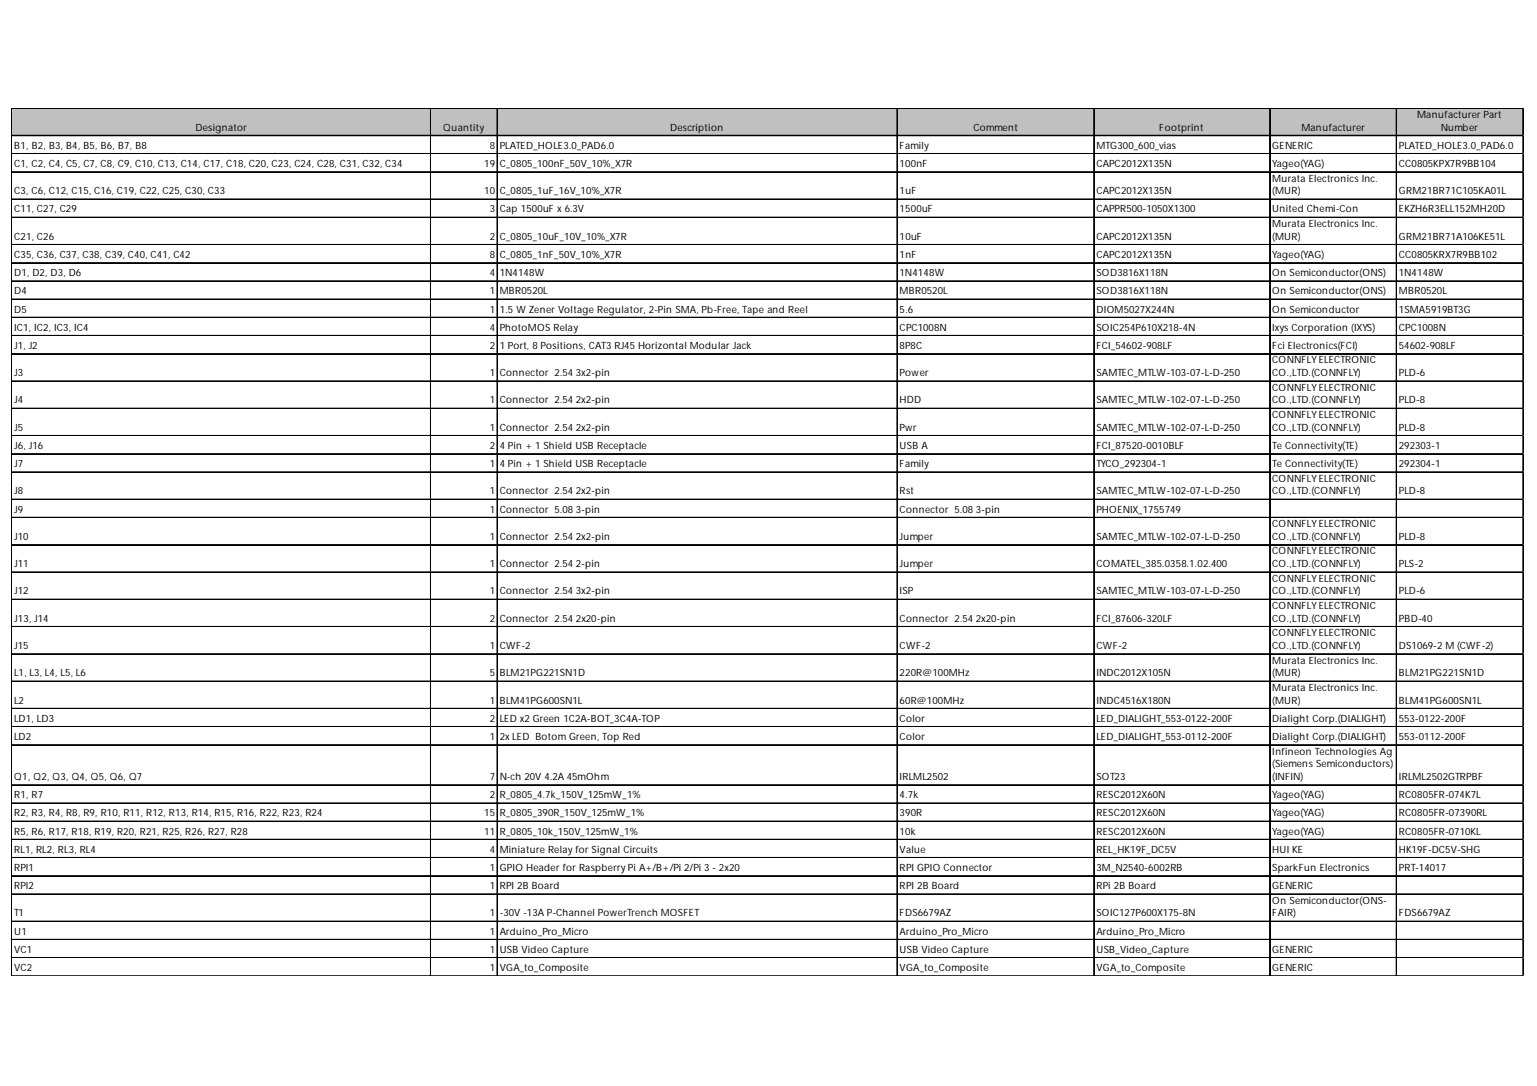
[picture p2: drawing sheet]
<svg xmlns="http://www.w3.org/2000/svg" width="297mm" height="210mm" viewBox="0 0 297 210" stroke-linecap="round" stroke-linejoin="round" font-family="sans-serif">
<defs><g id="words">
<g font-size="1.9">
<text x="273.9" y="22.8">ManufacturerPart</text>
<text x="2.7" y="28.8">B1, B2, B3, B4, B5, B6, B7, B8</text>
<text x="37.8" y="25.2">Designator</text>
<text x="85.7" y="25.2">Quantity</text>
<text x="94.6" y="28.8">8</text>
<text x="96.6" y="28.8">PLATED_HOLE3.0_PAD6.0</text>
<text x="129.5" y="25.2">Description</text>
<text x="173.9" y="28.8">Family</text>
<text x="188.1" y="25.2">Comment</text>
<text x="211.9" y="28.8">MTG300_600_vias</text>
<text x="224" y="25.2">Footprint</text>
<text x="245.9" y="28.8">GENERIC</text>
<text x="251.5" y="25.2">Manufacturer</text>
<text x="270.4" y="28.8">PLATED_HOLE3.0_PAD6.0</text>
<text x="278.5" y="25.2">Number</text>
<text x="2.7" y="32.3">C1, C2, C4, C5, C7, C8, C9, C10, C13, C14, C17, C18, C20, C23, C24, C28, C31, C32, C34</text>
<text x="93.6" y="32.3">19</text>
<text x="96.6" y="32.3">C_0805_100nF_50V_10%_X7R</text>
<text x="173.9" y="32.3">100nF</text>
<text x="211.9" y="32.3">CAPC2012X135N</text>
<text x="245.9" y="32.3">Yageo(YAG)</text>
<text x="245.9" y="35.1">Murata ElectronicsInc.</text>
<text x="270.4" y="32.3">CC0805KPX7R9BB104</text>
<text x="2.7" y="37.6">C3, C6, C12, C15, C16, C19, C22, C25, C30, C33</text>
<text x="2.7" y="41.1">C11, C27, C29</text>
<text x="93.6" y="37.6">10</text>
<text x="94.6" y="41.1">3</text>
<text x="96.6" y="37.6">C_0805_1uF_16V_10%_X7R</text>
<text x="96.6" y="41.1">Cap 1500uF x 6.3V</text>
<text x="173.9" y="37.6">1uF</text>
<text x="173.9" y="41.1">1500uF</text>
<text x="211.9" y="37.6">CAPC2012X135N</text>
<text x="211.9" y="41.1">CAPPR500-1050X1300</text>
<text x="245.9" y="37.6">(MUR)</text>
<text x="245.9" y="41.1">United Chemi-Con</text>
<text x="270.4" y="37.6">GRM21BR71C105KA01L</text>
<text x="270.4" y="41.1">EKZH6R3ELL152MH20D</text>
<text x="2.7" y="46.3">C21, C26</text>
<text x="94.6" y="46.3">2</text>
<text x="96.6" y="46.3">C_0805_10uF_10V_10%_X7R</text>
<text x="173.9" y="46.3">10uF</text>
<text x="211.9" y="46.3">CAPC2012X135N</text>
<text x="245.9" y="43.9">Murata ElectronicsInc.</text>
<text x="245.9" y="46.3">(MUR)</text>
<text x="270.4" y="46.3">GRM21BR71A106KE51L</text>
<text x="2.7" y="49.9">C35, C36, C37, C38, C39, C40, C41, C42</text>
<text x="2.7" y="53.4">D1, D2, D3, D6</text>
<text x="94.6" y="49.9">8</text>
<text x="94.6" y="53.4">4</text>
<text x="96.6" y="49.9">C_0805_1nF_50V_10%_X7R</text>
<text x="96.6" y="53.4">1N4148W</text>
<text x="173.9" y="49.9">1nF</text>
<text x="173.9" y="53.4">1N4148W</text>
<text x="211.9" y="49.9">CAPC2012X135N</text>
<text x="211.9" y="53.4">SOD3816X118N</text>
<text x="245.9" y="49.9">Yageo(YAG)</text>
<text x="245.9" y="53.4">On Semiconductor(ONS)</text>
<text x="270.4" y="49.9">CC0805KRX7R9BB102</text>
<text x="270.4" y="53.4">1N4148W</text>
<text x="2.7" y="56.9">D4</text>
<text x="94.6" y="56.9">1</text>
<text x="96.6" y="56.9">MBR0520L</text>
<text x="173.9" y="56.9">MBR0520L</text>
<text x="211.9" y="56.9">SOD3816X118N</text>
<text x="245.9" y="56.9">On Semiconductor(ONS)</text>
<text x="270.4" y="56.9">MBR0520L</text>
<text x="2.7" y="60.4">D5</text>
<text x="2.7" y="63.9">IC1, IC2, IC3, IC4</text>
<text x="94.6" y="60.4">1</text>
<text x="94.6" y="63.9">4</text>
<text x="96.6" y="60.4">1.5 WZenerVoltage Regulator, 2-Pin SMA, Pb-Free, Tape and Reel</text>
<text x="96.6" y="63.9">PhotoMOS Relay</text>
<text x="173.9" y="60.4">5.6</text>
<text x="173.9" y="63.9">CPC1008N</text>
<text x="211.9" y="60.4">DIOM5027X244N</text>
<text x="211.9" y="63.9">SOIC254P610X218-4N</text>
<text x="245.9" y="60.4">On Semiconductor</text>
<text x="245.9" y="63.9">IxysCorporation (IXYS)</text>
<text x="270.4" y="60.4">1SMA5919BT3G</text>
<text x="270.4" y="63.9">CPC1008N</text>
<text x="2.7" y="67.4">J1, J2</text>
<text x="94.6" y="67.4">2</text>
<text x="96.6" y="67.4">1 Port, 8 Positions, CAT3 RJ45 Horizontal Modular Jack</text>
<text x="173.9" y="67.4">8P8C</text>
<text x="211.9" y="67.4">FCI_54602-908LF</text>
<text x="245.9" y="67.4">Fci Electronics(FCI)</text>
<text x="245.9" y="70.2">CONNFLYELECTRONIC</text>
<text x="270.4" y="67.4">54602-908LF</text>
<text x="2.7" y="72.7">J3</text>
<text x="2.7" y="78">J4</text>
<text x="94.6" y="72.7">1</text>
<text x="94.6" y="78">1</text>
<text x="96.6" y="72.7">Connector 2.54 3x2-pin</text>
<text x="96.6" y="78">Connector 2.54 2x2-pin</text>
<text x="173.9" y="72.7">Power</text>
<text x="173.9" y="78">HDD</text>
<text x="211.9" y="72.7">SAMTEC_MTLW-103-07-L-D-250</text>
<text x="211.9" y="78">SAMTEC_MTLW-102-07-L-D-250</text>
<text x="245.9" y="72.7">CO.,LTD.(CONNFLY)</text>
<text x="245.9" y="75.5">CONNFLYELECTRONIC</text>
<text x="245.9" y="78">CO.,LTD.(CONNFLY)</text>
<text x="270.4" y="72.7">PLD-6</text>
<text x="270.4" y="78">PLD-8</text>
<text x="2.7" y="83.3">J5</text>
<text x="94.6" y="83.3">1</text>
<text x="96.6" y="83.3">Connector 2.54 2x2-pin</text>
<text x="173.9" y="83.3">Pwr</text>
<text x="211.9" y="83.3">SAMTEC_MTLW-102-07-L-D-250</text>
<text x="245.9" y="80.8">CONNFLYELECTRONIC</text>
<text x="245.9" y="83.3">CO.,LTD.(CONNFLY)</text>
<text x="270.4" y="83.3">PLD-8</text>
<text x="2.7" y="86.8">J6, J16</text>
<text x="94.6" y="86.8">2</text>
<text x="96.6" y="86.8">4 Pin + 1 Shield USB Receptacle</text>
<text x="173.9" y="86.8">USB A</text>
<text x="211.9" y="86.8">FCI_87520-0010BLF</text>
<text x="245.9" y="86.8">Te Connectivity(TE)</text>
<text x="270.4" y="86.8">292303-1</text>
<text x="2.7" y="90.3">J7</text>
<text x="2.7" y="95.6">J8</text>
<text x="94.6" y="90.3">1</text>
<text x="94.6" y="95.6">1</text>
<text x="96.6" y="90.3">4 Pin + 1 Shield USB Receptacle</text>
<text x="96.6" y="95.6">Connector 2.54 2x2-pin</text>
<text x="173.9" y="90.3">Family</text>
<text x="173.9" y="95.6">Rst</text>
<text x="211.9" y="90.3">TYCO_292304-1</text>
<text x="211.9" y="95.6">SAMTEC_MTLW-102-07-L-D-250</text>
<text x="245.9" y="90.3">Te Connectivity(TE)</text>
<text x="245.9" y="93.1">CONNFLYELECTRONIC</text>
<text x="245.9" y="95.6">CO.,LTD.(CONNFLY)</text>
<text x="270.4" y="90.3">292304-1</text>
<text x="270.4" y="95.6">PLD-8</text>
<text x="2.7" y="99.1">J9</text>
<text x="94.6" y="99.1">1</text>
<text x="96.6" y="99.1">Connector 5.08 3-pin</text>
<text x="173.9" y="99.1">Connector 5.08 3-pin</text>
<text x="211.9" y="99.1">PHOENIX_1755749</text>
<text x="245.9" y="101.9">CONNFLYELECTRONIC</text>
<text x="2.7" y="104.4">J10</text>
<text x="94.6" y="104.4">1</text>
<text x="96.6" y="104.4">Connector 2.54 2x2-pin</text>
<text x="173.9" y="104.4">Jumper</text>
<text x="211.9" y="104.4">SAMTEC_MTLW-102-07-L-D-250</text>
<text x="245.9" y="104.4">CO.,LTD.(CONNFLY)</text>
<text x="245.9" y="107.2">CONNFLYELECTRONIC</text>
<text x="270.4" y="104.4">PLD-8</text>
<text x="2.7" y="109.6">J11</text>
<text x="94.6" y="109.6">1</text>
<text x="96.6" y="109.6">Connector 2.54 2-pin</text>
<text x="173.9" y="109.6">Jumper</text>
<text x="211.9" y="109.6">COMATEL_385.0358.1.02.400</text>
<text x="245.9" y="109.6">CO.,LTD.(CONNFLY)</text>
<text x="245.9" y="112.4">CONNFLYELECTRONIC</text>
<text x="270.4" y="109.6">PLS-2</text>
<text x="2.7" y="114.9">J12</text>
<text x="94.6" y="114.9">1</text>
<text x="96.6" y="114.9">Connector 2.54 3x2-pin</text>
<text x="173.9" y="114.9">ISP</text>
<text x="211.9" y="114.9">SAMTEC_MTLW-103-07-L-D-250</text>
<text x="245.9" y="114.9">CO.,LTD.(CONNFLY)</text>
<text x="245.9" y="117.7">CONNFLYELECTRONIC</text>
<text x="270.4" y="114.9">PLD-6</text>
<text x="2.7" y="120.2">J13, J14</text>
<text x="2.7" y="125.4">J15</text>
<text x="94.6" y="120.2">2</text>
<text x="94.6" y="125.4">1</text>
<text x="96.6" y="120.2">Connector 2.54 2x20-pin</text>
<text x="96.6" y="125.4">CWF-2</text>
<text x="173.9" y="120.2">Connector 2.54 2x20-pin</text>
<text x="173.9" y="125.4">CWF-2</text>
<text x="211.9" y="120.2">FCI_87606-320LF</text>
<text x="211.9" y="125.4">CWF-2</text>
<text x="245.9" y="120.2">CO.,LTD.(CONNFLY)</text>
<text x="245.9" y="123">CONNFLYELECTRONIC</text>
<text x="245.9" y="125.4">CO.,LTD.(CONNFLY)</text>
<text x="270.4" y="120.2">PBD-40</text>
<text x="270.4" y="125.4">DS1069-2 M(CWF-2)</text>
<text x="2.7" y="130.7">L1, L3, L4, L5, L6</text>
<text x="94.6" y="130.7">5</text>
<text x="96.6" y="130.7">BLM21PG221SN1D</text>
<text x="173.9" y="130.7">220R@100MHz</text>
<text x="211.9" y="130.7">INDC2012X105N</text>
<text x="245.9" y="128.3">Murata ElectronicsInc.</text>
<text x="245.9" y="130.7">(MUR)</text>
<text x="270.4" y="130.7">BLM21PG221SN1D</text>
<text x="2.7" y="136">L2</text>
<text x="94.6" y="136">1</text>
<text x="96.6" y="136">BLM41PG600SN1L</text>
<text x="173.9" y="136">60R@100MHz</text>
<text x="211.9" y="136">INDC4516X180N</text>
<text x="245.9" y="133.5">Murata ElectronicsInc.</text>
<text x="245.9" y="136">(MUR)</text>
<text x="270.4" y="136">BLM41PG600SN1L</text>
<text x="2.7" y="139.5">LD1, LD3</text>
<text x="2.7" y="143">LD2</text>
<text x="94.6" y="139.5">2</text>
<text x="94.6" y="143">1</text>
<text x="96.6" y="139.5">LED x2 Green 1C2A-BOT_3C4A-TOP</text>
<text x="96.6" y="143">2x LED BotomGreen, Top Red</text>
<text x="173.9" y="139.5">Color</text>
<text x="173.9" y="143">Color</text>
<text x="211.9" y="139.5">LED_DIALIGHT_553-0122-200F</text>
<text x="211.9" y="143">LED_DIALIGHT_553-0112-200F</text>
<text x="245.9" y="139.5">Dialight Corp.(DIALIGHT)</text>
<text x="245.9" y="143">Dialight Corp.(DIALIGHT)</text>
<text x="270.4" y="139.5">553-0122-200F</text>
<text x="270.4" y="143">553-0112-200F</text>
<text x="245.9" y="145.8">Infineon TechnologiesAg</text>
<text x="245.9" y="148.3">(SiemensSemiconductors)</text>
<text x="2.7" y="150.8">Q1, Q2, Q3, Q4, Q5, Q6, Q7</text>
<text x="2.7" y="154.3">R1, R7</text>
<text x="94.6" y="150.8">7</text>
<text x="94.6" y="154.3">2</text>
<text x="96.6" y="150.8">N-ch 20V 4.2A 45mOhm</text>
<text x="96.6" y="154.3">R_0805_4.7k_150V_125mW_1%</text>
<text x="173.9" y="150.8">IRLML2502</text>
<text x="173.9" y="154.3">4.7k</text>
<text x="211.9" y="150.8">SOT23</text>
<text x="211.9" y="154.3">RESC2012X60N</text>
<text x="245.9" y="150.8">(INFIN)</text>
<text x="245.9" y="154.3">Yageo(YAG)</text>
<text x="270.4" y="150.8">IRLML2502GTRPBF</text>
<text x="270.4" y="154.3">RC0805FR-074K7L</text>
<text x="2.7" y="157.8">R2, R3, R4, R8, R9, R10, R11, R12, R13, R14, R15, R16, R22, R23, R24</text>
<text x="2.7" y="161.3">R5, R6, R17, R18, R19, R20, R21, R25, R26, R27, R28</text>
<text x="93.6" y="157.8">15</text>
<text x="93.6" y="161.3">11</text>
<text x="96.6" y="157.8">R_0805_390R_150V_125mW_1%</text>
<text x="96.6" y="161.3">R_0805_10k_150V_125mW_1%</text>
<text x="173.9" y="157.8">390R</text>
<text x="173.9" y="161.3">10k</text>
<text x="211.9" y="157.8">RESC2012X60N</text>
<text x="211.9" y="161.3">RESC2012X60N</text>
<text x="245.9" y="157.8">Yageo(YAG)</text>
<text x="245.9" y="161.3">Yageo(YAG)</text>
<text x="270.4" y="157.8">RC0805FR-07390RL</text>
<text x="270.4" y="161.3">RC0805FR-0710KL</text>
<text x="2.7" y="164.8">RL1, RL2, RL3, RL4</text>
<text x="94.6" y="164.8">4</text>
<text x="96.6" y="164.8">Miniature RelayforSignal Circuits</text>
<text x="173.9" y="164.8">Value</text>
<text x="211.9" y="164.8">REL_HK19F_DC5V</text>
<text x="245.9" y="164.8">HUI KE</text>
<text x="270.4" y="164.8">HK19F-DC5V-SHG</text>
<text x="2.7" y="168.3">RPI1</text>
<text x="2.7" y="171.9">RPI2</text>
<text x="94.6" y="168.3">1</text>
<text x="94.6" y="171.9">1</text>
<text x="96.6" y="168.3">GPIO Header for RaspberryPi A+/B+/Pi 2/Pi 3 - 2x20</text>
<text x="96.6" y="171.9">RPI 2B Board</text>
<text x="173.9" y="168.3">RPI GPIO Connector</text>
<text x="173.9" y="171.9">RPI 2B Board</text>
<text x="211.9" y="168.3">3M_N2540-6002RB</text>
<text x="211.9" y="171.9">RPi 2B Board</text>
<text x="245.9" y="168.3">SparkFun Electronics</text>
<text x="245.9" y="171.9">GENERIC</text>
<text x="270.4" y="168.3">PRT-14017</text>
<text x="2.7" y="177.1">T1</text>
<text x="94.6" y="177.1">1</text>
<text x="96.6" y="177.1">-30V -13A P-Channel PowerTrench MOSFET</text>
<text x="173.9" y="177.1">FDS6679AZ</text>
<text x="211.9" y="177.1">SOIC127P600X175-8N</text>
<text x="245.9" y="174.7">On Semiconductor(ONS-</text>
<text x="245.9" y="177.1">FAIR)</text>
<text x="270.4" y="177.1">FDS6679AZ</text>
<text x="2.7" y="180.6">U1</text>
<text x="2.7" y="184.2">VC1</text>
<text x="94.6" y="180.6">1</text>
<text x="94.6" y="184.2">1</text>
<text x="96.6" y="180.6">Arduino_Pro_Micro</text>
<text x="96.6" y="184.2">USB Video Capture</text>
<text x="173.9" y="180.6">Arduino_Pro_Micro</text>
<text x="173.9" y="184.2">USB Video Capture</text>
<text x="211.9" y="180.6">Arduino_Pro_Micro</text>
<text x="211.9" y="184.2">USB_Video_Capture</text>
<text x="245.9" y="184.2">GENERIC</text>
<text x="2.7" y="187.7">VC2</text>
<text x="94.6" y="187.7">1</text>
<text x="96.6" y="187.7">VGA_to_Composite</text>
<text x="173.9" y="187.7">VGA_to_Composite</text>
<text x="211.9" y="187.7">VGA_to_Composite</text>
<text x="245.9" y="187.7">GENERIC</text>
</g>
</g></defs>
<path d="M2.3 21h292.2v5.3h-292.2z" fill="#c0c0c0"/>
<g fill="none" stroke="#000" stroke-width=".19">
<path d="M2.2 20.9v167.8M2.3 20.9v167.8M2.4 20.9h292.1M2.4 21h292.1M2.4 26.1h292.1M2.4 26.2h292.1M2.4 29.7h292.1M2.4 29.8h292.1M2.4 33.2h292.1M2.4 33.3h292.1M2.4 38.5h292.1M83.2 21.1v167.6"/>
<path d="M83.3 21.1v167.6M96 21.1v167.6M96.1 21.1v167.6M173.3 21.1v167.6M173.4 21.1v167.6M211.4 21.1v167.6M211.5 21.1v167.6M245.4 21.1v167.6M269.8 21.1v167.6M269.9 21.1v167.6M294.3 21.1v167.6M294.4 21.1v167.6"/>
<path d="M2.4 42h292.1M2.4 42.1h292.1M2.4 47.2h292.1M2.4 47.3h292.1M2.4 50.8h292.1M2.4 54.3h292.1M2.4 54.4h292.1M2.4 57.8h292.1M2.4 57.9h292.1M2.4 61.3h292.1M2.4 61.4h292.1M2.4 64.8h292.1"/>
<path d="M2.4 64.9h292.1M2.4 68.3h292.1M2.4 68.4h292.1M2.4 73.6h292.1M2.4 73.7h292.1M2.4 78.9h292.1M2.4 79h292.1M2.4 84.2h292.1M2.4 87.7h292.1M2.4 87.8h292.1M2.4 91.2h292.1M2.4 91.3h292.1"/>
<path d="M2.4 96.5h292.1M2.4 96.6h292.1M2.4 100h292.1M2.4 100.1h292.1M2.4 105.3h292.1M2.4 110.5h292.1M2.4 110.6h292.1M2.4 115.8h292.1M2.4 115.9h292.1M2.4 121.1h292.1M2.4 121.2h292.1M2.4 126.4h292.1"/>
<path d="M2.4 131.6h292.1M2.4 131.7h292.1M2.4 136.9h292.1M2.4 137h292.1M2.4 140.4h292.1M2.4 140.5h292.1M2.4 143.9h292.1M2.4 144h292.1M2.4 151.7h292.1M2.4 151.8h292.1M2.4 155.2h292.1M2.4 155.3h292.1"/>
<path d="M2.4 158.7h292.1M2.4 158.8h292.1M2.4 162.2h292.1M2.4 162.3h292.1M2.4 165.7h292.1M2.4 165.8h292.1M2.4 169.2h292.1M2.4 169.3h292.1M2.4 172.8h292.1M2.4 178h292.1M2.4 178.1h292.1M2.4 181.6h292.1"/>
<path d="M2.4 185.1h292.1M2.4 185.2h292.1M2.4 188.6h292.1"/>
</g>
<path d="M294.5 20.9h.1" fill="none" stroke="#d0d7e5" stroke-width=".19"/>
<path d="M294.5 20.9v.2z" fill="#d0d7e5"/>
<path d="M294.5 26.1h.1" fill="none" stroke="#d0d7e5" stroke-width=".19"/>
<path d="M294.5 26.1v.2z" fill="#d0d7e5"/>
<path d="M294.5 29.7h.1" fill="none" stroke="#d0d7e5" stroke-width=".19"/>
<path d="M294.5 29.7v.1z" fill="#d0d7e5"/>
<path d="M294.5 33.2h.1" fill="none" stroke="#d0d7e5" stroke-width=".19"/>
<path d="M294.5 33.2v.2z" fill="#d0d7e5"/>
<path d="M294.5 38.5h.1" fill="none" stroke="#d0d7e5" stroke-width=".19"/>
<path d="M294.5 38.5v.1z" fill="#d0d7e5"/>
<path d="M294.5 42h.1" fill="none" stroke="#d0d7e5" stroke-width=".19"/>
<path d="M294.5 42v.1z" fill="#d0d7e5"/>
<path d="M294.5 47.2h.1" fill="none" stroke="#d0d7e5" stroke-width=".19"/>
<path d="M294.5 47.2v.2z" fill="#d0d7e5"/>
<path d="M294.5 50.8h.1" fill="none" stroke="#d0d7e5" stroke-width=".19"/>
<path d="M294.5 50.8v.1z" fill="#d0d7e5"/>
<path d="M294.5 54.3h.1" fill="none" stroke="#d0d7e5" stroke-width=".19"/>
<path d="M294.5 54.3v.2z" fill="#d0d7e5"/>
<path d="M294.5 57.8h.1" fill="none" stroke="#d0d7e5" stroke-width=".19"/>
<path d="M294.5 57.8v.2z" fill="#d0d7e5"/>
<path d="M294.5 61.3h.1" fill="none" stroke="#d0d7e5" stroke-width=".19"/>
<path d="M294.5 61.3v.2z" fill="#d0d7e5"/>
<path d="M294.5 64.8h.1" fill="none" stroke="#d0d7e5" stroke-width=".19"/>
<path d="M294.5 64.8v.2z" fill="#d0d7e5"/>
<path d="M294.5 68.3h.1" fill="none" stroke="#d0d7e5" stroke-width=".19"/>
<path d="M294.5 68.3v.2z" fill="#d0d7e5"/>
<path d="M294.5 73.6h.1" fill="none" stroke="#d0d7e5" stroke-width=".19"/>
<path d="M294.5 73.6v.2z" fill="#d0d7e5"/>
<path d="M294.5 78.9h.1" fill="none" stroke="#d0d7e5" stroke-width=".19"/>
<path d="M294.5 78.9v.2z" fill="#d0d7e5"/>
<path d="M294.5 84.2h.1" fill="none" stroke="#d0d7e5" stroke-width=".19"/>
<path d="M294.5 84.2v.1z" fill="#d0d7e5"/>
<path d="M294.5 87.7h.1" fill="none" stroke="#d0d7e5" stroke-width=".19"/>
<path d="M294.5 87.7v.2z" fill="#d0d7e5"/>
<path d="M294.5 91.2h.1" fill="none" stroke="#d0d7e5" stroke-width=".19"/>
<path d="M294.5 91.2v.2z" fill="#d0d7e5"/>
<path d="M294.5 96.5h.1" fill="none" stroke="#d0d7e5" stroke-width=".19"/>
<path d="M294.5 96.5v.1z" fill="#d0d7e5"/>
<path d="M294.5 100h.1" fill="none" stroke="#d0d7e5" stroke-width=".19"/>
<path d="M294.5 100v.2z" fill="#d0d7e5"/>
<path d="M294.5 105.3h.1" fill="none" stroke="#d0d7e5" stroke-width=".19"/>
<path d="M294.5 105.3v.1z" fill="#d0d7e5"/>
<path d="M294.5 110.5h.1" fill="none" stroke="#d0d7e5" stroke-width=".19"/>
<path d="M294.5 110.5v.2z" fill="#d0d7e5"/>
<path d="M294.5 115.8h.1" fill="none" stroke="#d0d7e5" stroke-width=".19"/>
<path d="M294.5 115.8v.2z" fill="#d0d7e5"/>
<path d="M294.5 121.1h.1" fill="none" stroke="#d0d7e5" stroke-width=".19"/>
<path d="M294.5 121.1v.2z" fill="#d0d7e5"/>
<path d="M294.5 126.4h.1" fill="none" stroke="#d0d7e5" stroke-width=".19"/>
<path d="M294.5 126.4v.1z" fill="#d0d7e5"/>
<path d="M294.5 131.6h.1" fill="none" stroke="#d0d7e5" stroke-width=".19"/>
<path d="M294.5 131.6v.2z" fill="#d0d7e5"/>
<path d="M294.5 136.9h.1" fill="none" stroke="#d0d7e5" stroke-width=".19"/>
<path d="M294.5 136.9v.2z" fill="#d0d7e5"/>
<path d="M294.5 140.4h.1" fill="none" stroke="#d0d7e5" stroke-width=".19"/>
<path d="M294.5 140.4v.2z" fill="#d0d7e5"/>
<path d="M294.5 143.9h.1" fill="none" stroke="#d0d7e5" stroke-width=".19"/>
<path d="M294.5 143.9v.2z" fill="#d0d7e5"/>
<path d="M294.5 151.7h.1" fill="none" stroke="#d0d7e5" stroke-width=".19"/>
<path d="M294.5 151.7v.1z" fill="#d0d7e5"/>
<path d="M294.5 155.2h.1" fill="none" stroke="#d0d7e5" stroke-width=".19"/>
<path d="M294.5 155.2v.2z" fill="#d0d7e5"/>
<path d="M294.5 158.7h.1" fill="none" stroke="#d0d7e5" stroke-width=".19"/>
<path d="M294.5 158.7v.2z" fill="#d0d7e5"/>
<path d="M294.5 162.2h.1" fill="none" stroke="#d0d7e5" stroke-width=".19"/>
<path d="M294.5 162.2v.2z" fill="#d0d7e5"/>
<path d="M294.5 165.7h.1" fill="none" stroke="#d0d7e5" stroke-width=".19"/>
<path d="M294.5 165.7v.2z" fill="#d0d7e5"/>
<path d="M294.5 169.2h.1" fill="none" stroke="#d0d7e5" stroke-width=".19"/>
<path d="M294.5 169.2v.2z" fill="#d0d7e5"/>
<path d="M294.5 172.8h.1" fill="none" stroke="#d0d7e5" stroke-width=".19"/>
<path d="M294.5 172.8v.1z" fill="#d0d7e5"/>
<path d="M294.5 178h.1" fill="none" stroke="#d0d7e5" stroke-width=".19"/>
<path d="M294.5 178v.2z" fill="#d0d7e5"/>
<path d="M294.5 181.6h.1" fill="none" stroke="#d0d7e5" stroke-width=".19"/>
<path d="M294.5 181.6v.1z" fill="#d0d7e5"/>
<path d="M294.5 185.1h.1" fill="none" stroke="#d0d7e5" stroke-width=".19"/>
<path d="M294.5 185.1v.1z" fill="#d0d7e5"/>
<path d="M294.5 188.6h.1" fill="none" stroke="#d0d7e5" stroke-width=".19"/>
<path d="M294.5 188.6v.1z" fill="#d0d7e5"/>
<use href="#words"/>
</svg>
